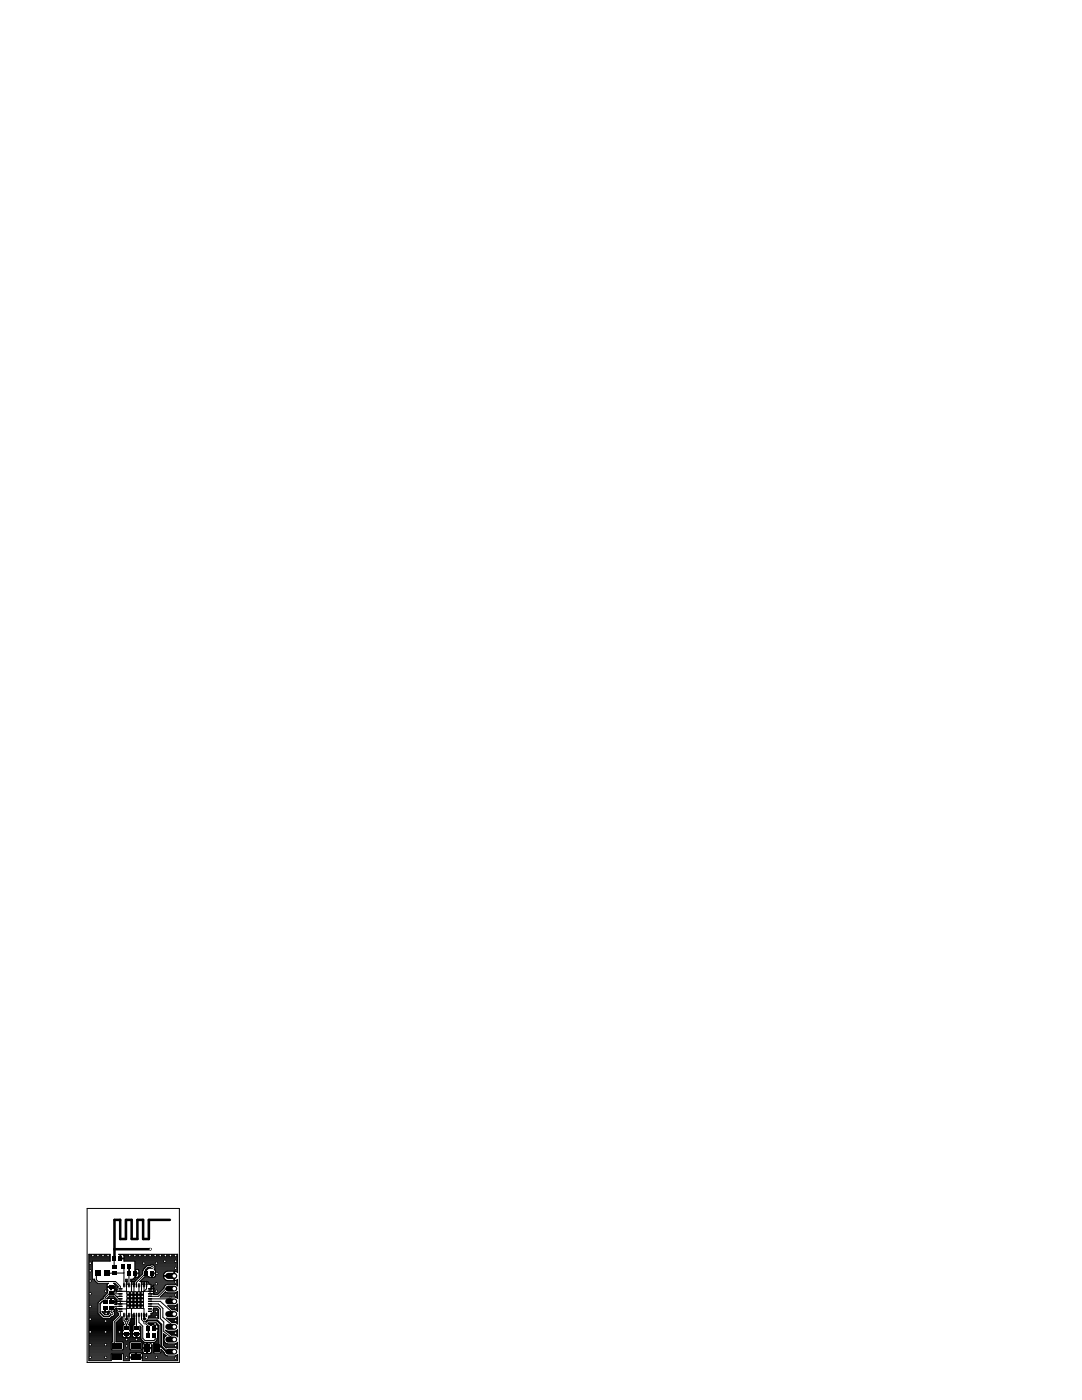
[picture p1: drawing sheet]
<svg xmlns="http://www.w3.org/2000/svg" width="216mm" height="279mm" viewBox="0 0 216 279" stroke-linecap="round" stroke-linejoin="round" font-family="sans-serif">
<g fill="none" stroke="#000" stroke-width=".2">
<path d="M17.4 241.2h18.4v30.7h-18.4zM17.7 259.7h2.2M17.7 258.1h3.7M17.7 258.9h2.9M17.7 257.9h3.8M17.7 256.9h4.4M17.7 253.4h.7M17.7 252.4h.7M17.7 254.2h.7M17.7 254.8h.7M17.7 250.4h4.3M17.7 251.2h4.3"/>
<path d="M17.7 258.7h3.1M17.7 259.9h2M17.7 259.5h2.4M17.7 259.1h2.9M17.7 258.5h3.3M17.7 258.3h3.5M17.7 257.7h3.8M17.7 257.5h3.8M17.7 257.3h3.7M17.7 257.1h3.7M17.7 256.6h3.7M17.7 256.4h3.7"/>
<path d="M17.7 256.2h3.7M17.7 256h1.7M17.7 255.8h1.5M17.7 255.6h1.3M17.7 255.4h1.2M17.7 255.2h.7M17.7 255h.7M17.7 254.6h.7M17.7 254.4h.7M17.7 254h.7M17.7 253.8h.7M17.7 253.6h.7"/>
<path d="M17.7 253.2h.7M17.7 253h.7M17.7 252.8h.7M17.7 252.6h.7M17.7 252.2h.7M17.7 252h.7M17.7 251.8h.7M17.7 251.6h4.3M17.7 251.4h4.3M17.7 251h4.3M17.7 250.8h4.3M17.7 250.6h4.3"/>
<path d="M18.4 255.2v-3.5h3.6v-1.4h-4.3v21.3h4.5v-1.4l.2-.1h2.1l.1 .1v1.4h1.2v-.6h1.2v-1M18.4 255.2l.5 .1v.2l.5 .6h2.3l-.3 .1M19.2 254.1v1.3l.4 .4h3.4l1 .9v.5M20.1 259.4h.1M20.3 259.3l-.7 .7v2.2l.9 .9h1.4l1-.7v-.5l-.2-.2h.6M20.6 258.9v.3l-.2 .1h-2.7M20.8 258.6h.1M21.4 257.2l.1 .3v.5l-.9 .9M21.4 257.2v-.3h1.5v.3M21.4 259.1h1.6M21.4 256.2v.5h.7v.7h.1v-.7h.7v-.5M21.6 258.9h1.2"/>
<path d="M21.9 258.1l-.9 .9v.9M22.1 259.7h3.2M22.1 259.3h.1M22.1 259.5h.1M22.1 257.3h.1M22.1 257.1h.1M22.2 258l.1 .2h1.7M22.2 259.9h1.1M22.7 257.1l.6 .6M22.7 258.2l1 1h.3M22.8 257.5v.4h.5l-.1-.3M22.8 257.5h.1"/>
<path d="M22.8 257.5h.5M22.8 250.7v2.1M22.8 257.7h.4M22.9 256.2l-.2-.1h.2l.7 .7-1.4 .1M22.9 256.2h.1M22.9 259.3h.4M22.9 257.3h.4M22.9 257.2l-.1 .3M22.9 259.5h.4M22.9 257.1h.5M22.9 256.6h.5M22.9 256.4h.3"/>
<path d="M23.2 258.7h.8M23.2 257.7h2M23.3 259.9l-.1 .4M23.3 259.4v.5M23.3 257.4l-.1 .2M23.3 257.1l.1 .3M23.4 259.4l-.8-.7h-.8l-.5 .5 .8-.1v.7h.8l-.1-.6-.6-.1v.8h.7v.5l.3-.1M23.4 259.4h-.1M23.4 257.4h-.1M23.6 256.8l-.3 .3M23.8 257.7h.1M23.8 259.7h.1"/>
<path d="M23.9 250.4v.7h.9l-.1-.5M23.9 251h.2M23.9 250.8h.2M23.9 250.6h.2M24 259.7v.5M24.1 250.4v.8h11.3M24.5 250.4h10.9M24.5 250.4l-.8-.1h11.7v3.6l-.5-.2M24.5 250.4l.2 .2M24.7 250.6h10.7M24.7 254l-3.4 .1M24.7 253v3.5"/>
<path d="M24.8 251.6l2.1 .1v2.3h.8l-.1-.6M24.8 251.2v.4M24.8 251.6h10.6M24.8 251.4h10.6M24.8 251h10.6M24.8 250.8h10.6M25.1 255.3h.3v.4h-.3zM25.1 255.6h.3M25.1 255.4h.3M25.2 257.7l.4 .3M25.2 256.3h.1M25.2 256.2h.1"/>
<path d="M25.2 256h.1M25.2 255.8h.1M25.2 255.7v.6M25.2 256.5v1.2M25.7 252.8v3.7M26.1 255.6h.9M26.1 255.4h1.1M26.2 256.3h.1M26.2 256.2h.1M26.2 256h.1M26.2 255.8h.1M26.7 256.3h.1"/>
<path d="M26.7 256.2h.1M26.7 256h.1M26.7 255.8h.1M26.7 255.7v.6M26.7 256.5v1.4l.3 .1M26.9 255.2l-.8 .1v.4h.9M26.9 253.4h.2M26.9 252.4h8.5M26.9 254.8h.2M26.9 255.2h.5M26.9 255h.7M26.9 254.6h.2"/>
<path d="M26.9 254.4h.2M26.9 254h.2M26.9 253.8h.2M26.9 253.6h.2M26.9 253.2h1.8M26.9 253h2M26.9 252.8h2.3M26.9 252.6h2.5M26.9 252.2h8.5M26.9 252h8.5M26.9 251.8h8.5M27.1 254.1v.6l-.9 .9 .1 2.4"/>
<path d="M27.1 255.6l-.1 .1M27.1 255.6h.1M27.6 253.4l-.5-.1v1.6h.4l.2-.3M27.6 253.4h1M27.6 254.8h.3M27.7 253.6h.8M27.7 254.6h.4M27.7 254.2v.4M27.7 254.4h.6M27.7 254h.8M27.7 253.8h.8M27.7 256.5v1.5"/>
<path d="M27.9 255.8h.1M27.9 255.8h1a.55 .55 0 0 1 .8 .5h.4v.4l.4 .1 .2 .5M28 255.6h7.4M28.2 256.3h.1M28.2 256.2h.1M28.2 256h.1M28.2 255.8h.1M28.2 255.7v.6M28.2 256.5v1.4l.2 .1 .8-.8v-.7M28.2 255.4h4.8M28.5 255.2h4.3M28.5 254.2l-1.4 1.4"/>
<path d="M28.5 254.2h-1.6v1M28.6 253.4l-.1 .2v.6M28.6 253.3v.1M28.6 253.3h.1M28.7 255h4M28.7 256.3h.1M28.7 256.2h.1M28.7 256h.1M28.7 255.8h.1M28.7 255.7v.6M28.7 256.5h.1M28.7 256.5v1.2h1.3"/>
<path d="M28.9 253.1h.1M29.1 254.1l-1.9 1.8v.6M29.2 256.3h.1M29.2 256.2h.1M29.2 256h.1M29.2 255.8h.1M29.2 255.7v.6M29.5 255.8h5.9M29.6 254.8h.1M29.7 256h5.7M29.7 254.8h-.8l-1 1M29.7 256.2h5.7"/>
<path d="M29.9 259.7h2.1l2.8 2.6M29.9 257.2v1M29.9 257.7h.1M29.9 259.2h4.1M30.1 252.4l-.1 .2h-.6l-.8 .7M30.1 257.2h.1M30.1 257.7h.1M30.1 258.2h.1M30.1 257.7h.6M30.1 257.2h.6M30.1 258.2h.6M30.1 256.6h2.8"/>
<path d="M30.1 256.4h3M30.2 254.8h.2M30.2 254.6h.2M30.2 254.4h.2M30.6 256.9h2.2M30.6 252.4l.3 .4v.4M30.6 257.5l.1 .1M30.7 257.5h1.6M30.7 257.1h2M30.7 257.9h1.2M30.7 258.1h1M30.7 257.6v.7"/>
<path d="M30.7 257.3l-.1 .2M30.7 258.3h.8M30.7 257.7h1.4M30.7 257.3h1.8M30.8 252.6h4.6M30.9 253.4l.1 .6h-.6v.9h.4l.2-.3M30.9 253.2l-.1 .1 .1 .1M30.9 253.2h4.5M30.9 253h4.5M30.9 252.8h4.5M30.9 253.4h4.5M30.9 254.8h1.7"/>
<path d="M31 253.6h4.4M31 254.6h3.7M31 254.2v.4M31 254.4h1.6M31 254h1.8M31 253.8h2.1M32.1 258.7h3.3M32.3 258.5h3.1M32.5 258.3h2.9M32.6 254.5v.1M32.6 254.7h.1M32.6 254.7h2.3v.9"/>
<path d="M32.6 254.7l.2 .5M32.7 254.2h-2.5v.7l-.6-.1M32.7 258.1h2.7M32.8 254l.7-.3h1.2v1.9h-1.2l-.7-.4M32.8 254l-.2 .5M32.9 257.9h.1M33.1 256.4l-.4 .7-1.3 1.3-.7-.1M33.1 256.4l.3-.1h1.6l.3 .1M33.4 258l-.4-.2-1 1.1h3.4M34.7 254.2h.2M34.7 254.8h.2M34.7 255.4h.2"/>
<path d="M34.7 255.2h.2M34.7 255h.2M34.7 254.4h.2M34.7 254h.2M34.7 253.8h.2M34.8 257.2h-1.7l-1.5 1.5h-1.7M34.9 255.6h.1M34.9 253.7v.9h-2.3M34.9 253.7h.1M34.9 255.6l.5-.3v1.3l-.1-.2M35 258l.4-.3v1.5l-.4-.3M35.3 256.4h.1"/>
<path d="M35.3 253.8h.1M35.3 255.4h.1M35.3 257.9h.1M35.4 259.1h.1M17.7 261.7h1.9M17.7 268.2h4.5M17.7 262.1h1.9M17.7 263.1h2.8M17.7 263.9h4.7M17.7 270.8h4.5M17.7 270h10.9M17.7 266.1h4.7"/>
<path d="M17.7 267h4.7M17.7 269h4.5M17.7 269.2h4.5M17.7 271.4h4.5M17.7 271.2h4.5M17.7 271h4.5M17.7 270.6h4.5M17.7 270.4h4.5M17.7 270.2h4.6M17.7 269.8h10.8M17.7 269.6h10.8M17.7 269.4h4.6"/>
<path d="M17.7 268.8h4.5M17.7 268.6h4.5M17.7 268.4h4.5M17.7 268h4.5M17.7 267.6h4.7M17.7 267.4h4.7M17.7 267.2h4.7M17.7 266.7h4.7M17.7 266.5h4.7M17.7 266.3h4.7M17.7 265.9h4.7M17.7 265.7h4.7"/>
<path d="M17.7 265.5h4.7M17.7 265.3h4.7M17.7 265.1h4.7M17.7 264.9h4.7M17.7 264.7h4.7M17.7 264.5h4.7M17.7 264.3h4.7M17.7 264.1h4.7M17.7 263.7h4.7M17.7 263.5h4.9M17.7 263.3h5.1M17.7 262.9h2.6"/>
<path d="M17.7 262.7h2.4M17.7 262.5h2.2M17.7 262.3h2M17.7 261.9h1.9M17.7 261.5h1.9M17.7 261.3h1.9M17.7 261.1h1.9M17.7 260.9h1.9M17.7 260.7h1.9M17.7 260.5h1.9M17.7 260.3h1.9M17.7 260.1h1.9"/>
<path d="M20.4 261.7v.1M20.4 261.9h1.4M20.6 262.1h1.2M20.9 262.3h.7M20.9 261.7h.1M20.9 261.5h.1M20.9 261.3h.1M21.6 261.7l-.6 .1v-.7h-.1v.7h-.5M21.6 261.7h.4l-.4 .6h-.7l-.5-.6M21.6 261.7h.1M22 263.1h1M22.2 262.9h1"/>
<path d="M22.4 267.8l-.2 .1v1.4l.2 .1h2.1l.1-.1v-1.4l-.1-.1M22.6 262.7h.8M22.8 262.5h.8M22.8 261.9h.6M22.8 261.5h.5M22.9 262.1h.8v.4l-1.3 1.2v4.1h-4.7M22.9 262.3h.8M22.9 261.3h.4M22.9 260.3h.4M22.9 260.1h.4M23.1 261.1h.2M23.1 266.1h2v.8"/>
<path d="M23.1 267h5M23.1 267.6h5.4M23.1 267.4h5.2M23.1 267.2h5M23.1 266.7h1.4M23.1 266.5h1.3M23.1 266.3h1.3M23.1 265.9h1.3M23.1 265.7h1.4M23.1 265.5h1.5M23.1 265.3h1.4M23.1 265.1h1.4"/>
<path d="M23.1 264.9h1.4M23.1 264.7h1.4M23.1 264.5h1.4M23.1 264.3h1.7M23.1 264.1h1.6M23.2 263.9h1.4M23.2 261.2h.6M23.2 261.3l.1-.2h-.2l-.4 .6M23.2 261.3l.1 .2M23.2 260.2h.6M23.3 261.5h.1M23.3 261.6v.3l.3 .2"/>
<path d="M23.4 261.5l-.1 .1M23.4 263.7h1M23.6 263.5h.8M23.8 263.3h.6M23.8 261.2h.1M23.8 260.2h.1M24 263.1h.4M24 261.2h1.2M24 261.7v.9l-1.2 1.2v4.2l.6 .6M24 260.7h-1l-.3 .3h-.4v1.2M24.2 262.9h.2M24.4 262.9v.8l.4 .7-.3 .1"/>
<path d="M24.4 262.9v-.1l-1.3 1.2v3.8h5.6M24.5 269.4h1.5M24.5 264.5l.1 1M24.6 270.2h1.2M24.6 265.6l-.2 .5M24.6 265.5v.1M24.6 268.2h1.3M24.6 270.8h10.8M24.6 269h1.3M24.6 269.2h1.3M24.6 271.4h1.2M24.6 271.2h1.2"/>
<path d="M24.6 271h2.4M24.6 270.6h1.2M24.6 270.4h1.2M24.6 268.8h1.3M24.6 268.6h1.3M24.6 268.4h1.3M24.6 268h1.3M24.7 262.4v1.1l.5 .5 .5-.5v-1.1M25.1 263.2h.3v.2h-.2zM25.1 263.3h.3M25.1 266.7h.2M25.1 266.5h.2"/>
<path d="M25.1 266.3h.2M25.2 261.2v1.2M25.2 262.6h.1M25.2 263.1h.1M25.2 262.9h.1M25.2 262.7h.1M25.2 262.6v.6M25.3 266.9v-.8h1.9v.8M25.6 260.9l-.4 .3M25.6 260.2h-1.6M25.7 264.3h1.2M25.8 264.1h1.1"/>
<path d="M25.8 263.9h1.1M25.9 265.5h.7M25.9 265.6l.1 .5M25.9 264.5h.7M25.9 265.3h.6M25.9 265.1h.6M25.9 264.9h.6M25.9 264.7h.6M26 266.7h.5M26 266.7v-.4h-1.6l.1 .4 .2 .2M26 266.7l-.3 .2M26 265.7h.5"/>
<path d="M26 266.5h.4M26 266.3h.4M26 265.9h.4M26 263.7h.9M26.1 267.8l-.2 .1v1.4l.2 .1h2.1l.1-.1v-1.4l-.1-.1M26.1 263.5h.8M26.1 263.3h.8M26.1 270l-.3 .2v.6M26.2 262.6h.1M26.2 263.1h.1M26.2 262.9h.1M26.2 262.7h.1"/>
<path d="M26.2 262.6v.6M26.3 260.9l-.1 1.5h.5M26.5 266.7l-.1-.4h1.6v.4M26.5 266.7l.3 .2M26.5 264.5l.4-.1v-1.2h-.8v.5l-.3 .3-.2 .4 .3 .1v1.1M26.5 264.5l.1 1M26.6 265.6l-.2 .5M26.6 265.5v.1M26.7 262.6h.1M26.7 263.1h.1M26.7 262.9h.1M26.7 262.7h.1"/>
<path d="M26.7 262.6v.6M27 270.6h.2M27 270.4h.2M27 270.2h.2M27.2 266.7h.1M27.2 266.5h.1M27.2 266.3h.1M27.2 271h8.2M27.2 262.4v2.6M27.7 262.4v1.5l.8 .8v2.4l.4 .4h1.8l.3-.2v-.9M27.9 265.5v-.9l.2 .2v2.4l.7 .7h2.1l.4-.5 .1-1.5M27.9 265.5v.1"/>
<path d="M27.9 265.5h.2M27.9 265.6l.1 .5M27.9 265.3h.2M27.9 265.1h.2M27.9 264.9h.2M27.9 264.7h.1M28 266.7h.1M28 266.7l-.3 .2M28 265.7h.1M28 266.5h.1M28 266.3h.1M28 265.9h.1"/>
<path d="M28.1 270l.3 .2v.6M28.1 266.1h-.8v.8M28.2 269.4h.3M28.2 262.4v.9l1.4 1.4M28.3 268.2h.3M28.3 269h2.3M28.3 269.2h2.3M28.3 268.8h.2M28.3 268.6h.2M28.3 268.4h.2M28.3 268h3.4M28.4 270.2h4.4"/>
<path d="M28.4 260.9l.3 .3v1.2h.5M28.4 271.4h7M28.4 271.2h7M28.4 270.6h5M28.4 270.4h4.6M28.5 269l.1-.9 .7-.1v2.1l-.7-.1M28.5 269.2l.1 .8M28.6 263.2h.5l-.3 .2zM28.6 263.2h.1M28.7 263.3h.3M28.7 262.6h.1M28.7 263.1h.1"/>
<path d="M28.7 262.9h.1M28.7 262.7h.1M28.7 262.6v.6M29.3 268.2h.2M29.3 270h.2M29.3 269.8h.2M29.3 269.6h.2M29.3 269.4h.2M29.3 268.8h.2M29.3 268.6h.2M29.3 268.4h.2M29.5 264.1h1.8"/>
<path d="M29.7 262.9h1.9M29.7 262.9l-.1 .2h2M29.7 262.7h1.9M29.8 264.3h1.7M29.9 260.2h1.7l.9 .9v1.8l2.3 1.9M29.9 260.7h1.6l.5 .5v1.9l.7 .7v1.9l2.1 1.6M30.1 262.5h1.5M30.1 262.3h1.5M30.1 270h.6M30.2 264.5h-.1M30.2 264.5l.5-.1v.7h.8v-.6M30.2 268.2h.5"/>
<path d="M30.2 269l-.1-.9-.6-.1v2.1l.6-.1M30.2 269.2l-.1 .8M30.2 269.8h.4M30.2 269.6h.4M30.2 269.4h.4M30.2 268.8h.4M30.2 268.6h.4M30.2 268.4h.4M30.4 262.1l.2-.2v-.8h.7l.3 .3v1.8l-.1-.1M30.6 261.5h1M30.6 261.9h1M30.6 261.7h1"/>
<path d="M30.6 261.3h.9M30.6 261.1h.7M30.7 264.9h.2M30.7 264.7h.2M30.7 264.5h.2M30.9 265.1h.8M31 267.8h.7M31.2 267.6h.5M31.3 267.4h.4M31.3 267.2h.4M31.4 265.9h.1M31.4 266.1h.3"/>
<path d="M31.4 267h.3M31.4 266.7h.3M31.4 266.5h.3M31.4 266.3h.3M31.4 265.9h.3M31.5 264.5l-.6-.1v.9h.6v.4M31.5 264.5h.2M31.5 265.7l-.1 .2M31.5 265.7h.2M31.5 265.5h.2M31.5 265.3h.2M31.5 264.9h.2"/>
<path d="M31.5 264.7h.2M31.6 262.1h-1.5v.5h-.4v.3M31.7 264.5l-.5-.5-1.7 .1 .6 .4M31.7 264.5v3.6h-.9l-.2 .2v1.6l.2 .1h1.2l.1-.1v-.6l.6 .6a.86 .86 0 0 0 .7 .7h1.6l.4-.3v1.3h-7v-.6h-1.2v-1M32 270h.7M32.1 269.8h.5M32.1 269.6h.3M32.1 269.4h.1M32.6 266.2l.6 .4a.86 .86 0 0 0-.5 .9 .86 .86 0 0 0 .7 .7h1.6l.4-.3v1.3l-.4-.3-1.9 .1-.5-.5zM32.6 268.2h.7M32.6 267h.2M32.6 267.8h.2"/>
<path d="M32.6 268.4h2.8M32.6 268h.4M32.6 267.6h.1M32.6 267.4h.1M32.6 267.2h.1M32.6 266.7h.3M32.6 266.5h.6M32.6 266.3h.3M32.7 268.6h2.7M32.9 268.8h2.5M33 265.5l.4 .2h1.6l.4-.4v1.5l-.4-.3h-.8zM33 265.5h.1"/>
<path d="M33.1 269h.1M33.3 265.7h2.1M33.3 263.1h2.1M33.4 263.1l-.2-.1 1.1 .9M33.5 260.6h1.5l.4-.3v1.4l-.4-.3h-.6zM33.5 265.9h1.9M33.6 263.3h1.8M33.6 260.7h1.8M33.8 266.1h1.6M33.8 263.5h1.6M33.8 260.9h1.6M34 261.1h1.4"/>
<path d="M34 263.7h1.4M34.1 266.3h1.3M34.3 261.3h1.1M34.3 263.9h1.1M35 263.1l.4-.3v1.4l-.4-.3M35 270.6h.4M35 268.2h.4M35.1 266.5h.3M35.1 269h.3M35.2 260.5h.2M35.2 261.5h.2M35.2 265.5h.2"/>
<path d="M35.3 264.1h.1M35.3 262.9h.1M35.4 270.4h.1M35.4 268h.1M35.4 266.7h.1M35.4 269.2h.1M35.4 260.3h.1M35.4 261.7h.1"/>
</g>
<g fill="none" stroke="#000" stroke-width=".25">
<path d="M20.4 259.7l.6 .2M22.2 259.7v.2M22.2 258l.1 .2M22.2 258l-.3 .1M23.7 259.7h.6M23.7 259.2h.6M23.7 258.7h.6M23.7 258.2h.6M23.7 257.7h.6M23.7 257.2h.6M24 259.7h.1M24.7 256.2v.6"/>
<path d="M25.2 256.2v.6M25.7 256.2v.6M26.2 256.2v.6M26.7 256.2v.6M27 259.5h-1.6v1.6M27.2 256.2v.6M27.7 256.2v.6M28.2 256.2v.6M28.7 256.2v.6M28.7 257.7l-.3 .3M29.2 256.2v.6M29.6 259.7h.6"/>
<path d="M29.6 259.2h.6M29.6 258.7h.6M29.6 258.2h.6M29.6 257.7h.6M29.6 257.2h.6M34 259.2l.8 .5M22.3 261l-.1 .1M23.7 261.7h.6M23.7 261.2h.6M23.7 260.7h.6M23.7 260.2h.6M24.7 262.1v.6"/>
<path d="M25.2 267.3h.1M25.2 262.1v.6M25.2 262.4h.1M25.6 260.9l-.4 .3M25.7 262.1v.6M26.2 262.1v.6M26.7 262.1v.6M27.2 262.1v.6M27.2 265h.1M27.2 267.2v.1M27.7 262.1v.6M28.2 262.1v.6"/>
<path d="M28.7 262.1v.6M29.2 262.1v.6M29.6 261.7h.6M29.6 261.2h.6M29.6 260.7h.6M29.6 260.2h.6"/>
</g>
<path d="M25.6 258.1h2.8v2.8h-2.8z" fill="none" stroke="#000" stroke-width=".7"/>
<g fill="#000">
<path d="M19.1 253.6h1.1v1h-1.1zM20.8 253.6h1.1v1h-1.1zM21.7 257.7h.9v.7h-.9zM21.7 256.5h.9v.7h-.9zM22.3 253.7h.9v.7h-.9zM22.3 252.5h.9v.7h-.9zM22.5 250.7h.7v.9h-.7zM23.7 250.7h.7v.9h-.7zM24.1 252.4h.7v.9h-.7zM25.4 252.4h.7v.9h-.7zM25.4 253.7h.8v.9h-.8zM26.6 253.7h.8v.9h-.8z"/>
<path d="M28.7 253.7h.8v.9h-.8zM29.9 253.7h.8v.9h-.8zM20.5 259.5h.9v.7h-.9zM20.5 260.7h.9v.7h-.9zM21.7 260.7h.9v.7h-.9zM21.7 259.5h.9v.7h-.9zM22.5 268h1.9v1.1h-1.9zM22.5 270.3h1.9v1.1h-1.9zM24.8 264.6h.9v.8h-.9zM24.8 265.8h.9v.8h-.9zM25.6 258h2.8v2.9h-2.8zM26.2 270.3h1.9v1.1h-1.9z"/>
<path d="M26.2 268h1.9v1.1h-1.9zM26.8 264.6h.9v.8h-.9zM26.8 265.8h.9v.8h-.9zM28.9 268.4h1v1.4h-1zM29.2 266h.8v.9h-.8zM29.2 264.7h.8v.9h-.8zM30.4 266h.8v.9h-.8zM30.4 264.7h.8v.9h-.8zM30.9 268.4h1v1.4h-1z"/>
<circle cx="18" cy="252.1" r=".3"/>
<circle cx="18" cy="255.7" r=".3"/>
<circle cx="18" cy="253.6" r=".3"/>
<circle cx="18" cy="258.2" r=".3"/>
<circle cx="18.5" cy="250.6" r=".3"/>
<circle cx="19.5" cy="250.6" r=".3"/>
<circle cx="20.6" cy="250.6" r=".3"/>
<circle cx="21.1" cy="257.7" r=".3"/>
<circle cx="21.6" cy="250.6" r=".3"/>
<circle cx="25.6" cy="258.7" r=".3"/>
<circle cx="25.6" cy="259.5" r=".3"/>
<circle cx="25.6" cy="258" r=".3"/>
<circle cx="25.9" cy="250.6" r=".3"/>
<circle cx="26.3" cy="258.7" r=".3"/>
<circle cx="26.3" cy="259.5" r=".3"/>
<circle cx="26.3" cy="258" r=".3"/>
<circle cx="26.9" cy="250.6" r=".3"/>
<circle cx="27" cy="258.7" r=".3"/>
<circle cx="27" cy="259.5" r=".3"/>
<circle cx="27" cy="258" r=".3"/>
<circle cx="27.7" cy="258.7" r=".3"/>
<circle cx="27.7" cy="259.5" r=".3"/>
<circle cx="27.7" cy="258" r=".3"/>
<circle cx="27.9" cy="250.6" r=".3"/>
<circle cx="28.4" cy="258.7" r=".3"/>
<circle cx="28.4" cy="259.5" r=".3"/>
<circle cx="28.4" cy="258" r=".3"/>
<circle cx="28.7" cy="252.1" r=".3"/>
<circle cx="28.9" cy="250.6" r=".3"/>
<circle cx="30" cy="250.6" r=".3"/>
<circle cx="30" cy="249.3" r=".27"/>
<circle cx="30.3" cy="253" r=".3"/>
<circle cx="31" cy="250.6" r=".3"/>
<circle cx="31.2" cy="256.2" r=".3"/>
<circle cx="31.2" cy="252.1" r=".3"/>
<circle cx="31.2" cy="257.7" r=".3"/>
<circle cx="31.3" cy="254.1" r=".3"/>
<circle cx="32" cy="250.6" r=".3"/>
<circle cx="32.9" cy="251.7" r=".3"/>
<circle cx="33" cy="250.6" r=".3"/>
<circle cx="34" cy="250.6" r=".3"/>
<circle cx="35" cy="258.4" r=".3"/>
<circle cx="35" cy="251.7" r=".3"/>
<circle cx="35" cy="253.1" r=".3"/>
<circle cx="35" cy="250.6" r=".3"/>
<circle cx="35" cy="255.9" r=".3"/>
<circle cx="18" cy="268.4" r=".3"/>
<circle cx="18" cy="265.8" r=".3"/>
<circle cx="18" cy="263.3" r=".3"/>
<circle cx="18" cy="260.7" r=".3"/>
<circle cx="18" cy="270.9" r=".3"/>
<circle cx="21.1" cy="268.4" r=".3"/>
<circle cx="21.1" cy="265.8" r=".3"/>
<circle cx="21.1" cy="263.7" r=".3"/>
<circle cx="21.1" cy="270.9" r=".3"/>
<circle cx="21.2" cy="262.1" r=".3"/>
<circle cx="22.3" cy="262.2" r=".3"/>
<circle cx="23.9" cy="265.8" r=".3"/>
<circle cx="25.2" cy="264" r=".3"/>
<circle cx="25.3" cy="267.3" r=".3"/>
<circle cx="25.3" cy="268.6" r=".3"/>
<circle cx="25.3" cy="270.9" r=".3"/>
<circle cx="25.6" cy="260.9" r=".3"/>
<circle cx="25.6" cy="260.2" r=".3"/>
<circle cx="26.3" cy="260.9" r=".3"/>
<circle cx="26.3" cy="260.2" r=".3"/>
<circle cx="27" cy="260.9" r=".3"/>
<circle cx="27" cy="260.2" r=".3"/>
<circle cx="27.2" cy="267.3" r=".3"/>
<circle cx="27.7" cy="260.9" r=".3"/>
<circle cx="27.7" cy="260.2" r=".3"/>
<circle cx="28.4" cy="260.9" r=".3"/>
<circle cx="28.4" cy="260.2" r=".3"/>
<circle cx="28.9" cy="264" r=".3"/>
<circle cx="29.2" cy="270.9" r=".3"/>
<circle cx="30.4" cy="268.2" r=".3"/>
<circle cx="30.9" cy="264.2" r=".3"/>
<circle cx="31.2" cy="270.9" r=".3"/>
<circle cx="31.2" cy="261.7" r=".3"/>
<circle cx="31.2" cy="262.8" r=".3"/>
<circle cx="35" cy="261" r=".3"/>
<circle cx="35" cy="266.1" r=".3"/>
<circle cx="35" cy="263.5" r=".3"/>
<circle cx="35" cy="271" r=".3"/>
<circle cx="35" cy="268.6" r=".3"/>
</g>
<path d="M33.6 257.2h1.2M33.6 259.7h1.2M33.6 254.6h1.2M33.6 264.8h1.2M33.6 267.3h1.2M33.6 269.7h1.2M33.6 262.3h1.2" fill="none" stroke="#000" stroke-width="1.2"/>
<g fill="none" stroke="#000" stroke-width=".3">
<path d="M19.6 254.1h-.4M20.4 259.7l-.4 .5v1.8l.7 .7h1.1l.5-.5M21.3 254.1h.1M22.2 256.8v.3h.5M22.8 254.1h.1M22.8 252.8v.1M24.5 252.8l.2 .2v-.2M25.8 254.1h.1M25.8 252.8v1.3M27 254.1h.1M30.7 256.5l-.8 .7M25.2 264v1"/>
<path d="M25.2 266.2v1.1M27.2 266.2v1M29.6 264.7v1.7M30.9 264.2l.1 .7-.2 .3M31 266.4h-.2M33.2 269.7h1.6"/>
</g>
<path d="M22.8 249.3h7.2M25.7 252.8h.1M33.9 243.5h-4.2v3.8h-1.1v-3.8h-1.2v3.8h-1.1v-3.8h-1.2v3.8h-1.1v-3.8h-1.2v7.2" fill="none" stroke="#000" stroke-width=".51"/>
<path d="M30.3 253h-.7l-.5 .5v.6M28.9 264l.5-.5h2l.8 .8v4.4M32.2 268.7l1 1M32.2 268.7h-.6l-.2 .4" fill="none" stroke="#000" stroke-width=".41"/>
<g fill="#fff">
<circle cx="34.8" cy="257.2" r=".35"/>
<circle cx="34.8" cy="259.7" r=".35"/>
<circle cx="34.8" cy="264.8" r=".35"/>
<circle cx="34.8" cy="267.3" r=".35"/>
<circle cx="34.8" cy="269.7" r=".35"/>
<circle cx="34.8" cy="262.3" r=".35"/>
<circle cx="34.8" cy="254.6" r=".35"/>
<circle cx="30.9" cy="264.2" r=".15"/>
<circle cx="31.2" cy="262.8" r=".15"/>
<circle cx="21.2" cy="262.1" r=".15"/>
<circle cx="25.6" cy="258" r=".15"/>
<circle cx="26.3" cy="258" r=".15"/>
<circle cx="27" cy="258" r=".15"/>
<circle cx="27.7" cy="258" r=".15"/>
<circle cx="28.4" cy="258" r=".15"/>
<circle cx="25.6" cy="258.7" r=".15"/>
<circle cx="26.3" cy="258.7" r=".15"/>
<circle cx="27" cy="258.7" r=".15"/>
<circle cx="27.7" cy="258.7" r=".15"/>
<circle cx="28.4" cy="258.7" r=".15"/>
<circle cx="25.6" cy="259.5" r=".15"/>
<circle cx="26.3" cy="259.5" r=".15"/>
<circle cx="27" cy="259.5" r=".15"/>
<circle cx="27.7" cy="259.5" r=".15"/>
<circle cx="28.4" cy="259.5" r=".15"/>
<circle cx="25.6" cy="260.2" r=".15"/>
<circle cx="26.3" cy="260.2" r=".15"/>
<circle cx="27" cy="260.2" r=".15"/>
<circle cx="27.7" cy="260.2" r=".15"/>
<circle cx="28.4" cy="260.2" r=".15"/>
<circle cx="25.6" cy="260.9" r=".15"/>
<circle cx="26.3" cy="260.9" r=".15"/>
<circle cx="27" cy="260.9" r=".15"/>
<circle cx="27.7" cy="260.9" r=".15"/>
<circle cx="28.4" cy="260.9" r=".15"/>
<circle cx="31.3" cy="254.1" r=".15"/>
<circle cx="31.2" cy="256.2" r=".15"/>
<circle cx="25.3" cy="267.3" r=".15"/>
<circle cx="27.2" cy="267.3" r=".15"/>
<circle cx="35" cy="268.6" r=".15"/>
<circle cx="35" cy="266.1" r=".15"/>
<circle cx="35" cy="263.5" r=".15"/>
<circle cx="35" cy="261" r=".15"/>
<circle cx="35" cy="258.4" r=".15"/>
<circle cx="35" cy="255.9" r=".15"/>
<circle cx="35" cy="250.6" r=".15"/>
<circle cx="35" cy="271" r=".15"/>
<circle cx="20.6" cy="250.6" r=".15"/>
<circle cx="21.6" cy="250.6" r=".15"/>
<circle cx="26.9" cy="250.6" r=".15"/>
<circle cx="27.9" cy="250.6" r=".15"/>
<circle cx="33" cy="250.6" r=".15"/>
<circle cx="28.9" cy="250.6" r=".15"/>
<circle cx="30" cy="250.6" r=".15"/>
<circle cx="31" cy="250.6" r=".15"/>
<circle cx="32" cy="250.6" r=".15"/>
<circle cx="18.5" cy="250.6" r=".15"/>
<circle cx="21.1" cy="270.9" r=".15"/>
<circle cx="19.5" cy="250.6" r=".15"/>
<circle cx="31.2" cy="270.9" r=".15"/>
<circle cx="29.2" cy="270.9" r=".15"/>
<circle cx="25.3" cy="270.9" r=".15"/>
<circle cx="25.3" cy="268.6" r=".15"/>
<circle cx="30.4" cy="268.2" r=".15"/>
<circle cx="31.2" cy="261.7" r=".15"/>
<circle cx="31.2" cy="257.7" r=".15"/>
<circle cx="31.2" cy="252.1" r=".15"/>
<circle cx="21.1" cy="263.7" r=".15"/>
<circle cx="23.9" cy="265.8" r=".15"/>
<circle cx="21.1" cy="268.4" r=".15"/>
<circle cx="28.7" cy="252.1" r=".15"/>
<circle cx="35" cy="253.1" r=".15"/>
<circle cx="35" cy="251.7" r=".15"/>
<circle cx="21.1" cy="257.7" r=".15"/>
<circle cx="18" cy="268.4" r=".15"/>
<circle cx="18" cy="265.8" r=".15"/>
<circle cx="18" cy="263.3" r=".15"/>
<circle cx="18" cy="260.7" r=".15"/>
<circle cx="18" cy="258.2" r=".15"/>
<circle cx="18" cy="255.7" r=".15"/>
<circle cx="18" cy="270.9" r=".15"/>
<circle cx="18" cy="253.6" r=".15"/>
<circle cx="18" cy="252.1" r=".15"/>
<circle cx="30" cy="249.3" r=".19"/>
<circle cx="21.1" cy="265.8" r=".15"/>
<circle cx="34" cy="250.6" r=".15"/>
<circle cx="32.9" cy="251.7" r=".15"/>
<circle cx="25.9" cy="250.6" r=".15"/>
<circle cx="28.9" cy="264" r=".15"/>
<circle cx="30.3" cy="253" r=".15"/>
<circle cx="25.2" cy="264" r=".15"/>
<circle cx="22.3" cy="262.2" r=".15"/>
</g>
</svg>
